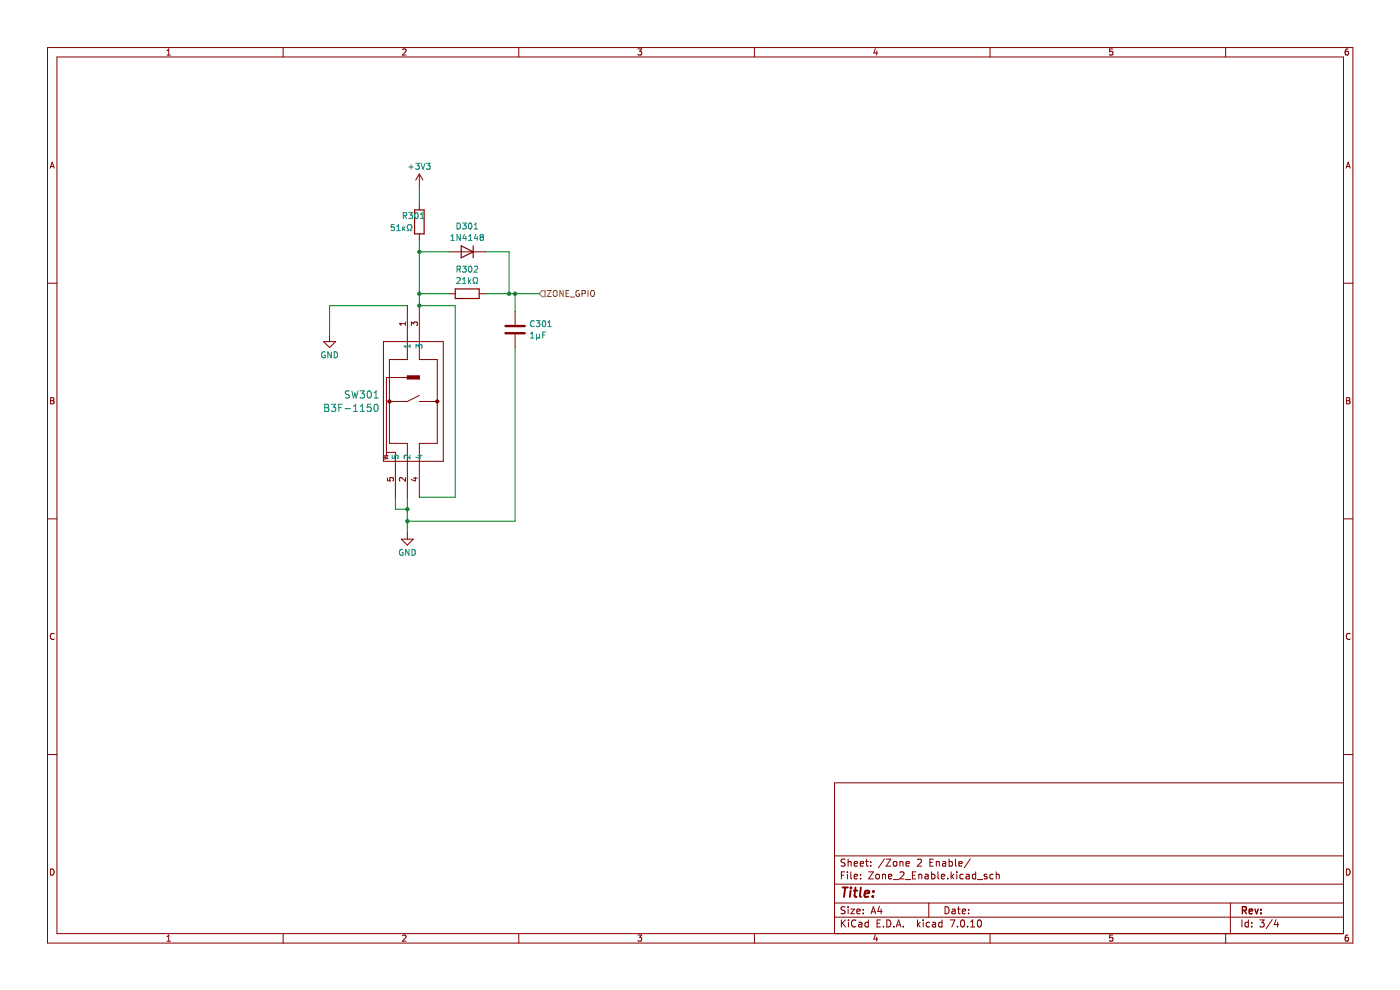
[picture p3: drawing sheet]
<svg xmlns="http://www.w3.org/2000/svg" width="297mm" height="210mm" viewBox="0 0 297 210" stroke-linecap="round" stroke-linejoin="round" font-family="sans-serif">
<g fill="none" stroke="#840000" stroke-width=".21">
<path d="M10.1 10.1h276.9v189.9h-276.9zM12.1 12.1h272.9v185.9h-272.9zM35.4 11.7h.8M35.4 10.8l.4-.4v1.3M60.1 10.1v2M85.4 10.5l.5-.1 .2 .4-.8 .9h.8M110.1 10.1v2M135.3 10.4h.8l-.4 .5 .4 .1v.6l-.2 .1-.6-.1M160 10.1v2M185.7 10.3l-.3 .9h.8M186 10.8v.9M210 10.1v2"/>
<path d="M236 10.4h-.6v.6l.6-.1v.7l-.1 .1-.5-.1M260 10.1v2M286 10.4h-.4l-.2 .3v.7l.2 .3 .4-.1v-.7h-.4l-.2 .2M10.6 35.7l.5-1.3 .4 1.3M10.8 35.3h.6M89 36.9v2.6M89 36.9l-.8 1.3M89 36.9l.7 1.3M285.6 35.7l.4-1.3 .4 1.3M285.7 35.3h.6M89 43.3v1.2M89 49.6v1.3"/>
<path d="M95.3 53.4h7.6M10.1 60.1h2M81.3 72.5h12.7v25.4h-12.7zM86.4 72.5v3.8h-3.8v17.7h3.8v3.9M86.4 79.8h2.6v.6h-2.6zM89 72.5v3.8h3.8v17.7h-3.8v3.9M95.3 62.3h1.3M101.7 62.3h1.2M109.3 66.1v2.8M109.3 70.9v2.8M285 60.1h2M10.7 84.4h.5l.2 .2-.2 .4 .2 .1 .1 .3-.3 .3h-.5z"/>
<path d="M10.7 85h.5M81.7 96.6v.8l.6-.2M82 96h1.9v1.9M82.3 96.6l-.6 .1M82.3 96.9l-.6 .2M86.4 80.1h-4.4v16.5M89 83.9l-2.6 1.3h-3.8M89 85.2h3.8M285.7 84.4h.4l.3 .2-.3 .4 .3 .1v.3l-.2 .3h-.5zM285.7 85h.4M10.1 110.1h2M85.1 114.4h2.6l-1.3 1.2z"/>
<path d="M86.4 113.1v1.3M285 110.1h2M11.5 134.5a.58 .58 0 0 0-.8 .5 .58 .58 0 0 0 .8 .5M286.4 134.5a.58 .58 0 0 0-.8 .5 .58 .58 0 0 0 .8 .5M10.1 160.1h2M285 166.1h-108v31.9M285 160.1h2M10.7 184.3a.66 .66 0 0 1 .8 .7 .66 .66 0 0 1-.8 .6zM35.4 198.7l.4-.4v1.3M35.4 199.6h.8M60.1 198v2M85.4 198.5l.5-.2 .2 .4-.8 .9h.8"/>
<path d="M110.1 198v2M135.3 198.3h.8l-.4 .5 .4 .2v.5l-.2 .1-.6-.1M160 198v2M177 194.5h108M177 191.5h108M177 187.6h108M177 181.6h108M178.5 185.7h.5M178.5 195.1v1.5M178.7 195.8l.7 .8M179.2 184.9h-.7v1.5M179.3 192.4l-.6-.1-.2 .2v.4l.6 .3 .2 .3-.3 .3h-.6"/>
<path d="M179.3 182.3l-.6-.1-.2 .2v.4l.6 .3 .2 .4-.3 .2h-.6M179.4 195.1l-.9 .9M179.8 184.9v.2M179.8 185.4v1M179.9 182.2v1.5M179.9 192.3v.2M179.9 192.8v1M179.9 182.9l.2-.2 .4 .1 .1 .9M180 195.1v.2M180 195.6v1M180.5 192.8h.8l-.8 1h.8M180.5 184.9v1.3l.2 .2"/>
<path d="M181.2 183.2l.7-.1-.1-.3-.4-.1-.2 .3 .1 .7h.5M181.2 185.9l.7-.1-.1-.3-.4-.1-.2 .3 .1 .7h.5M181.6 195.3a.71 .71 0 0 0-1 .5 .71 .71 0 0 0 .7 .8l.3-.1M181.8 193.3l.7-.1-.1-.3-.4-.1-.2 .2v.8h.6M182.2 195.7h.6v.9M182.5 183.2l.7-.1-.1-.3-.4-.1-.2 .3 .1 .7h.5M182.6 186.3v.1M182.6 185.5v.2M182.8 196l-.5 .1-.2 .2 .2 .3h.5M183.1 193.7v.1M183.1 192.9v.1M183.6 182.7h.6"/>
<path d="M183.8 182.2v1.3l.4 .2M184.2 195.7l-.4-.1-.3 .3 .1 .7h.6M184.2 195.1v1.5M184.3 184.9h1l-1 1.5h1M184.7 183.6v.1M184.7 182.8v.2M184.8 193.8l.5-1.5 .5 1.5M184.9 193.4h.7M185.7 198.3l-.3 .9h.8M185.8 185.6l.3-.2 .4 .2 .1 .6-.2 .2h-.3l-.3-.1zM186 198.8v.8M186.1 195.8h.5"/>
<path d="M186.6 192.3l-.4 1h.9M186.8 195.1h-.7v1.5h.7M186.9 192.8v1M187.2 185.6l.2-.2 .4 .1v.9M187.2 185.4v1M187.4 196.5v.1M187.6 182.2l-1.3 1.9M188 182.2h1l-1 1.5h1M188.1 195.1a.76 .76 0 0 1 .9 .8 .76 .76 0 0 1-.9 .7zM188.5 185.9l.7-.1-.1-.3-.4-.1-.2 .3 .1 .7h.5M189.5 186.6h1.1M189.6 196.5v.1"/>
<path d="M189.6 182.8l.4-.1 .3 .3v.5l-.3 .2h-.4l-.1-.2zM190.1 196.6l.5-1.5 .5 1.5M190.3 196.2h.7M190.9 182.9l.2-.2 .4 .1 .1 .9M190.9 182.7v1M190.9 185.1l.6-.2 .3 .5-1 1h1M191.6 196.5v.1M192.1 186.6h1.1M192.2 183.2l.7-.1-.1-.3-.4-.1-.2 .3 .1 .7h.5M193.6 185.7h.5M194.3 184.9h-.7v1.5h.7M194.6 182.4l.6-.2 .3 .5-.9 1h.9"/>
<path d="M194.6 195.1v1.5M194.8 196.1l.4 .5M194.9 185.6l.2-.2 .4 .1 .1 .9M194.9 185.4v1M195.2 195.6l-.6 .6M195.8 195.1v.2M195.8 195.6v1M196.3 185.5h.5l.1 .9M196.9 185.8l-.5 .1-.2 .2 .2 .3h.5M197 191.5v3M197.2 195.7l-.4-.1-.3 .3 .1 .7h.6M197.3 183h.5"/>
<path d="M197.6 185.5l.5-.1 .2 .3-.1 .7h-.6M197.6 184.9v1.5M197.8 195.7h.6l.1 .9M198 182.2h-.7v1.5h.7M198.5 196l-.5 .1-.2 .2 .2 .3h.5M198.6 182.9l.2-.2 .4 .1 .1 .9M198.6 182.7v1M199 184.9v1.3l.2 .2M199.7 185.9l.7-.1-.1-.3-.4-.1-.2 .3 .1 .7h.5M199.8 195.7l-.4-.1-.3 .3 .2 .7h.5M199.8 195.1v1.5M200 182.8h.6v.9"/>
<path d="M200.5 192.3a.76 .76 0 0 1 .9 .8 .76 .76 0 0 1-.9 .7zM200.6 183.1l-.5 .1-.2 .2 .2 .3h.5M201.1 186.3v.1M201.3 182.8l.5-.1 .3 .3-.2 .7h-.6M201.3 182.2v1.5M201.6 195.1h1l-.7 1.5M201.8 184.9v1.5M201.9 185.9l.4 .5M202 192.9h.6v.9M202.3 185.4l-.5 .6M202.6 193.2l-.5 .1-.2 .2 .2 .3h.5M202.7 182.2v1.3l.2 .2"/>
<path d="M203 184.9v.2M203 185.4v1M203.1 192.8h.6M203.1 196.5v.1M203.3 192.3v1.3l.4 .2M203.4 183.2l.7-.1v-.3l-.5-.1-.2 .3 .1 .7h.6M203.9 195.3l.2-.2a.8 .8 0 0 1 .5 .8 .8 .8 0 0 1-.5 .7l-.3-.5zM204.1 193.3l.7-.1v-.3l-.5-.1-.2 .2 .1 .8h.6M204.3 185.5l-.4-.1-.3 .3 .2 .7h.5M205 185.5h.6v.9M205.3 196.5v.1M205.5 193.7v.1"/>
<path d="M205.5 192.9v.1M205.6 185.8l-.5 .1-.2 .2 .2 .3h.5M205.8 182.2l-1.2 1.9M205.9 196.6h.9M205.9 195.6l.4-.5v1.5M207 185.5l-.4-.1-.3 .3 .1 .7h.6M207 184.9v1.5M207.3 186.6h1.2M207.5 195.3l.2-.2a.8 .8 0 0 1 .5 .8 .8 .8 0 0 1-.5 .7l-.4-.5zM209.3 185.5l-.3-.1-.2 .3v.2l.5 .1v.4h-.5M210 198v2M210.7 185.5l-.4-.1-.3 .3 .1 .7h.6"/>
<path d="M211.3 185.6l.3-.2 .3 .1 .1 .9M211.3 184.9v1.5M236 198.3h-.6v.7l.6-.1v.6l-.1 .1-.5-.1M260 198v2M261 191.5v6.5M263.5 195.1v1.5M264.8 195.7l-.4-.1-.3 .3 .2 .7h.5M264.8 195.1v1.5M265.5 196.5v.1M265.5 195.7v.1M267.3 195.1h.9l-.5 .6 .4 .1v.7l-.2 .1-.6-.1M269.9 195.1l-1.3 1.9"/>
<path d="M270.7 195.1l-.4 1h1M271 195.6v1M285.7 184.3a.66 .66 0 0 1 .7 .7 .66 .66 0 0 1-.7 .6zM286 198.3l-.4 .1-.2 .3v.7l.2 .2 .4-.1v-.6l-.4-.1-.2 .3"/>
</g>
<path d="M263.6 193.1l.7-.1 .1-.2v-.3l-.8-.2v1.5M263.9 193.1l.5 .7M265 193.3l.7-.1-.1-.3-.4-.1-.2 .2 .1 .8h.5M266.2 192.8l.4 1 .3-1M267.5 193.7v.1M267.5 192.9v.1" fill="none" stroke="#840000" stroke-width=".3"/>
<path d="M178.7 188.3h1.2M179.3 188.3l-.2 2M180.5 188.9l-.2 1.4M180.5 188.3v.1M181.1 188.9h.8M181.5 188.3l-.2 1.7v.2l.4 .1M182.6 188.3l-.2 1.7 .3 .3M183.4 189.6l1-.2-.1-.4h-.7l-.2 1 .2 .3 .6-.1M185.2 190.1l-.1 .2M185.3 189v.2" fill="none" stroke="#840000" stroke-width=".4"/>
<path d="M89 39.5v3.8M89 50.9v13.9h7.6v40.7h-7.6M89 53.4h6.3M102.9 53.4h5.1v8.9M86.4 64.8h-16.5v6.4M89 62.3h6.3M102.9 62.3h11.5M109.3 62.3v3.8M109.3 73.7v36.9h-22.9M83.9 105.5v2.5h2.5M86.4 105.5v7.6" fill="none" stroke="#008400" stroke-width=".21"/>
<path d="M115 61.7h.6v1.2h-.6l-.6-.6zM116.1 61.6h.8l-.8 1.3h.8M117.4 61.8l.3-.2a.43 .43 0 0 1 .5 .4v.5a.42 .42 0 0 1-.4 .4 .42 .42 0 0 1-.4-.4zM119.5 61.6v1.3l-.7-1.3v1.3M120.1 62.2h.4M120.7 61.6h-.6v1.3h.6M120.9 63h1M122.9 61.7a.58 .58 0 0 0-.8 .6 .58 .58 0 0 0 .8 .5v-.5h-.2M123.5 62.3l.6-.1v-.5l-.6-.1v1.3M124.7 61.6v1.3M125.3 61.8l.3-.2a.43 .43 0 0 1 .5 .4v.5a.42 .42 0 0 1-.4 .4 .42 .42 0 0 1-.4-.4z" fill="none" stroke="#848400" stroke-width=".21"/>
<g fill="none" stroke="#008484" stroke-width=".21">
<path d="M86.7 35.4h1M87.2 34.9v1M88.2 34.6h.8l-.5 .5 .4 .1v.6l-.2 .1-.5-.1M89.3 34.6l.4 1.3 .5-1.3M90.5 34.6h.8l-.5 .5 .4 .1v.6l-.2 .1-.5-.1M83.6 47.6h-.6v.7l.6-.1v.6l-.2 .1-.4-.1M84.2 48l.3-.4v1.3M84.2 48.9h.7M85.4 48.1v.8M85.6 45.8l.6-.1v-.5l-.6-.1v1.3M85.6 48.4l.3 .5M85.9 45.8l.4 .6"/>
<path d="M85.9 48.1l-.5 .5M86.4 48.9h.3v-.2a.54 .54 0 0 1-.3-.8 .54 .54 0 0 1 .8-.2l.2 .6-.3 .4v.2h.3M86.7 45.1h.8l-.4 .5 .3 .1v.6l-.1 .1-.6-.1M88.1 45.2l.2-.1a.68 .68 0 0 1 .4 .6 .68 .68 0 0 1-.4 .7l-.3-.5zM89.2 46.4h.7M89.2 45.5l.4-.4v1.3M95.7 51h.7M95.7 50.1l.3-.4v1.3M96.9 59l.5-.1 .2 .3-.8 .9h.8M97 47.3a.64 .64 0 0 1 .7 .6 .64 .64 0 0 1-.7 .7zM97 57.1h.6v-.5l-.6-.1v1.2M97.3 57.1l.4 .6"/>
<path d="M97.7 49.7v1.3l-.8-1.3v1.3M98.1 47.3h.8l-.4 .5 .3 .1v.6l-.1 .1-.6-.1M98.1 56.5h.8l-.4 .4 .3 .2v.5l-.1 .1-.6-.1M98.1 59.2l.4-.3v1.2M98.5 49.7l-.3 .9h.8M98.8 50.2v.8M99.4 58.9v1.2M99.4 51h.7M99.4 50.1l.4-.4v1.3M99.5 47.4l.2-.1a.68 .68 0 0 1 .4 .6 .68 .68 0 0 1-.4 .7l-.3-.5zM99.5 56.6l.2-.1a.68 .68 0 0 1 .4 .6 .68 .68 0 0 1-.4 .6l-.3-.5zM99.5 59.7l.4 .4"/>
<path d="M99.9 59.3l-.5 .5M100.6 48.6h.7M100.6 47.7l.4-.4v1.3M100.6 56.6l.5-.1 .2 .3-.8 .9h.8M100.9 49.7l-.3 .9h.8M101.2 50.2v.8M102.1 50.3l-.3 .2 .1 .4 .2 .1 .3-.1 .2-.1v-.3l-.3-.2M102.1 50.3l-.3-.3 .3-.3h.2l.3 .3-.3 .3M102.1 50.3h.2M98.1 60.1h.7M100.4 60.1h.3v-.2a.54 .54 0 0 1-.3-.7 .54 .54 0 0 1 .7-.3l.2 .6-.3 .4v.2h.3M112.5 71.7h.8"/>
<path d="M112.5 70.8l.4-.4v1.3M113.3 68.1a.56 .56 0 0 0-.8 .6 .56 .56 0 0 0 .8 .5M113.8 68h.7l-.4 .5 .4 .1v.6l-.2 .1-.5-.1M113.8 71.5l.2 .2 .4-.2M113.8 70.9v1.2M114.4 71.5l.2 .2M114.4 70.9v.6M115.1 68.1l.2-.1a.68 .68 0 0 1 .5 .7 .68 .68 0 0 1-.5 .6l-.3-.5zM115.1 71h.5M115.8 70.4h-.7v1.3M116.2 69.3h.8M116.2 68.4l.4-.4v1.3"/>
<path d="M85.5 116.6a.58 .58 0 0 0-.8 .6 .58 .58 0 0 0 .8 .5v-.4h-.2M86.8 116.5v1.3l-.7-1.3v1.3M87.4 116.5a.64 .64 0 0 1 .7 .7 .64 .64 0 0 1-.7 .6z"/>
</g>
<path d="M87.9 44.5h2.1v5.1h-2.1zM97.8 52.1l2.6 1.3-2.6 1.3zM100.4 52.1v2.6M96.6 61.3h5.1v2h-5.1z" fill="none" stroke="#840000" stroke-width=".25"/>
<path d="M107.2 70.7h4.1M107.2 69.2h4.1" fill="none" stroke="#840000" stroke-width=".51"/>
<path d="M86.4 79.8h2.6v.6h-2.6z" fill-rule="evenodd" fill="#840000"/>
<g fill="none" stroke="#840000" stroke-width=".21">
<path d="M68.6 72.5h2.6l-1.3 1.2zM69.9 71.2v1.3M86 68.3v.7M86 68.7h-1.3l.4 .3M86.4 64.8v7.7M87.3 69.1v-.8l.5 .4 .1-.3h.5l.1 .1-.1 .6M89 64.8v7.7M83.9 97.9v7.6M86.4 80.4v-.6h2.6v.6M86.4 97.9v7.6M89 97.9v7.6M82.2 101.4v.6h.6l-.1-.6h.6l.2 .1-.2 .5"/>
<path d="M86 101.3v.8l-.9-.8-.4 .2 .2 .5M87.7 101.4h.8M88.1 101.2v.8l-.9-.3"/>
</g>
<g fill="none" stroke="#840000" stroke-width=".38">
<circle cx="82.6" cy="85.2" r=".25"/>
<circle cx="92.8" cy="85.2" r=".25"/>
</g>
<g fill="none" stroke="#008484" stroke-width=".21">
<path d="M68.9 74.7a.58 .58 0 0 0-.7 .6 .58 .58 0 0 0 .8 .5v-.4h-.2M70.3 74.6v1.3l-.7-1.3v1.3M70.9 74.6a.64 .64 0 0 1 .7 .7 .64 .64 0 0 1-.7 .6zM87 73.1v.7M87 73.4h-1.3l.4 .4M88.3 73.8v-.7l.5 .4 .1-.4h.5l.1 .2-.1 .5M68.9 85.7h.5l.3 .3-.3 .5 .3 .1 .1 .4-.3 .3h-.6zM68.9 86.5h.5M70.3 85.7h.9l-.5 .6 .4 .2v.6l-.2 .2-.6-.2M71.9 86.5h.5M72.6 85.7h-.7v1.6M73.2 86.7h1.1"/>
<path d="M74.1 83l-.6-.1-.2 .3 .1 .4 .7 .3v.4l-.3 .1h-.5M74.6 82.9l.4 1.5 .3-1 .3 1 .3-1.5M75 87.3h.9M75 86.2l.4-.5v1.6M76.4 82.9h.9l-.5 .6 .4 .1v.7l-.2 .1-.6-.1M76.4 87.3h.9M76.4 86.2l.5-.5v1.6M78 83.1l.3-.2a.81 .81 0 0 1 .5 .8 .81 .81 0 0 1-.5 .7l-.3-.1-.1-.4zM78.7 85.7h-.7l-.1 .8 .2-.2 .5 .1 .2 .2-.1 .5-.2 .2-.6-.2M79.3 84.4h.9M79.3 83.4l.5-.5v1.5M79.5 85.9l.2-.2a.81 .81 0 0 1 .5 .8 .81 .81 0 0 1-.5 .8l-.2-.2-.2-.4z"/>
<path d="M83.2 96.6v.6l.6 .1-.1-.6 .6-.1 .2 .2-.2 .5M87 96.5v.8l-.9-.8-.4 .3 .1 .5M88.7 96.7h.8M89.1 96.5v.8l-.9-.3"/>
</g>
<g fill="#008400">
<circle cx="86.4" cy="110.6" r=".46"/>
<circle cx="86.4" cy="108" r=".46"/>
<circle cx="89" cy="53.4" r=".46"/>
<circle cx="108" cy="62.3" r=".46"/>
<circle cx="89" cy="62.3" r=".46"/>
<circle cx="89" cy="64.8" r=".46"/>
<circle cx="109.3" cy="62.3" r=".46"/>
</g>
</svg>
